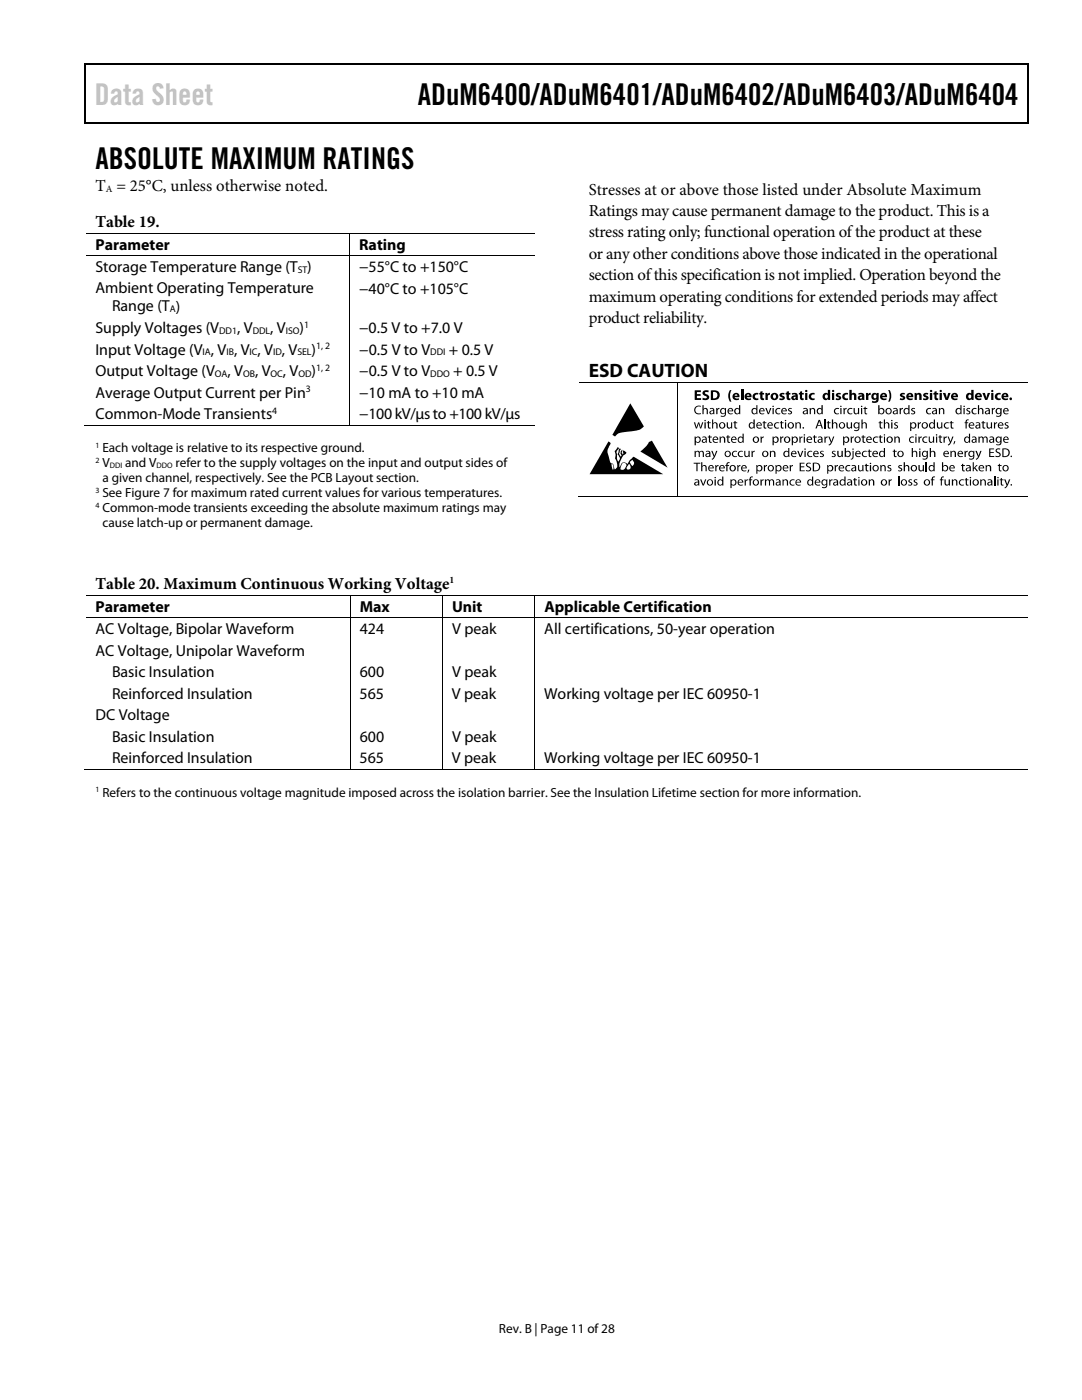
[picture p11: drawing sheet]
<svg xmlns="http://www.w3.org/2000/svg" width="216mm" height="279mm" viewBox="0 0 216 279" stroke-linecap="round" stroke-linejoin="round" font-family="sans-serif">
<defs><g id="words">
<text font-size="6" fill="#c0c0c0" x="18.9" y="21">Data Sheet</text>
<g font-size="6">
<text x="83.4" y="21">ADuM6400/ADuM6401/ADuM6402/ADuM6403/ADuM6404</text>
<text x="19" y="33.6">ABSOLUTE MAXIMUM RATINGS</text>
</g>
<text font-size="3.9" x="117.5" y="75.2">ESD CAUTION</text>
<g font-size="3.3">
<text x="19" y="38.1">T = 25°C, unless otherwise noted.</text>
<text x="117.5" y="38.8">Stresses at or above those listed under Absolute Maximum</text>
<text x="19" y="45.2">Table 19.</text>
<text x="117.5" y="43.1">Ratings may cause permanent damage to the product. This is a</text>
<text x="117.5" y="47.4">stress rating only; functional operation of the product at these</text>
<text x="117.5" y="51.7">or any other conditions above those indicated in the operational</text>
<text x="117.5" y="55.9">section of this specification is not implied. Operation beyond the</text>
<text x="117.5" y="60.2">maximum operating conditions for extended periods may affect</text>
<text x="117.5" y="64.5">product reliability.</text>
<text x="19.1" y="117.5">Table 20. Maximum Continuous Working Voltage</text>
</g>
<g font-size="3.2">
<text x="19" y="49.8">Parameter</text>
<text x="71.7" y="49.8">Rating</text>
<text x="19" y="54.3">Storage Temperature Range (T )</text>
<text x="19" y="58.6">Ambient Operating Temperature</text>
<text x="71.7" y="54.3">−55°C to +150°C</text>
<text x="71.7" y="58.6">−40°C to +105°C</text>
<text x="22.4" y="62.2">Range (T )</text>
<text x="19" y="66.5">Supply Voltages (V</text>
<text x="19" y="70.8">Input Voltage (V , V , V , V , V</text>
<text x="47.3" y="66.5">, V</text>
<text x="53.9" y="66.5">, V</text>
<text x="59.8" y="66.5">)</text>
<text x="62.1" y="70.8">)</text>
<text x="71.7" y="70.8">−0.5 V to V</text>
<text x="71.7" y="66.5">−0.5 V to +7.0 V</text>
<text x="89.6" y="70.8">+ 0.5 V</text>
<text x="19" y="75.1">Output Voltage (V</text>
<text x="45.4" y="75.1">, V</text>
<text x="50.9" y="75.1">, V</text>
<text x="56.5" y="75.1">, V</text>
<text x="62.2" y="75.1">)</text>
<text x="71.7" y="75.1">−0.5 V to V</text>
<text x="90.4" y="75.1">+ 0.5 V</text>
<text x="19" y="79.4">Average Output Current per Pin</text>
<text x="19" y="83.7">Common-Mode Transients</text>
<text x="71.7" y="79.4">−10 mA to +10 mA</text>
<text x="71.7" y="83.7">−100 kV/μs to +100 kV/μs</text>
<text x="19" y="122.1">Parameter</text>
<text x="71.8" y="122.1">Max</text>
<text x="90.2" y="122.1">Unit</text>
<text x="108.6" y="122.1">Applicable Certification</text>
<text x="19" y="126.6">AC Voltage, Bipolar Waveform</text>
<text x="19" y="130.9">AC Voltage, Unipolar Waveform</text>
<text x="71.8" y="126.6">424</text>
<text x="90.2" y="126.6">V peak</text>
<text x="108.6" y="126.6">All certifications, 50-year operation</text>
<text x="22.4" y="135.1">Basic Insulation</text>
<text x="71.8" y="135.1">600</text>
<text x="90.2" y="135.1">V peak</text>
<text x="19" y="143.7">DC Voltage</text>
<text x="22.4" y="139.4">Reinforced Insulation</text>
<text x="71.8" y="139.4">565</text>
<text x="90.2" y="139.4">V peak</text>
<text x="108.6" y="139.4">Working voltage per IEC 60950-1</text>
<text x="22.4" y="148">Basic Insulation</text>
<text x="71.8" y="148">600</text>
<text x="90.2" y="148">V peak</text>
<text x="22.4" y="152.3">Reinforced Insulation</text>
<text x="71.8" y="152.3">565</text>
<text x="90.2" y="152.3">V peak</text>
<text x="108.6" y="152.3">Working voltage per IEC 60950-1</text>
</g>
<g font-size="2.6">
<text x="20.4" y="90.3">Each voltage is relative to its respective ground.</text>
<text x="20.4" y="93.3">V</text>
<text x="25" y="93.3">and V</text>
<text x="35" y="93.3">refer to the supply voltages on the input and output sides of</text>
<text x="20.4" y="99.3">See Figure 7 for maximum rated current values for various temperatures.</text>
<text x="20.4" y="96.3">a given channel, respectively. See the PCB Layout section.</text>
<text x="20.4" y="102.3">Common-mode transients exceeding the absolute maximum ratings may</text>
<text x="20.4" y="105.3">cause latch-up or permanent damage.</text>
<text x="20.4" y="159">Refers to the continuous voltage magnitude imposed across the isolation barrier. See the Insulation Lifetime section for more information.</text>
<text x="99.5" y="266">Rev. B | Page 11 of 28</text>
</g>
<g font-size="1.9">
<text x="21.1" y="38.3">A</text>
<text x="59.4" y="54.5">ST</text>
<text x="33.9" y="62.3">A</text>
<text x="60.7" y="65.4">1</text>
<text x="40.4" y="70.9">IA</text>
<text x="43.7" y="66.6">DD1</text>
<text x="45.2" y="70.9">IB</text>
<text x="49.8" y="70.9">IC</text>
<text x="50.4" y="66.6">DDL</text>
<text x="54.5" y="70.9">ID</text>
<text x="57" y="66.6">ISO</text>
<text x="59.4" y="70.9">SEL</text>
<text x="63.1" y="69.7">1, 2</text>
<text x="85.9" y="70.9">DDI</text>
<text x="42.9" y="75.2">OA</text>
<text x="48.5" y="75.2">OB</text>
<text x="54" y="75.2">OC</text>
<text x="59.6" y="75.2">OD</text>
<text x="63.1" y="74">1, 2</text>
<text x="85.9" y="75.2">DDO</text>
<text x="54.3" y="82.6">4</text>
<text x="61" y="78.3">3</text>
<text x="89.7" y="116.3">1</text>
</g>
<g font-size="1.6">
<text x="19" y="89.4">1</text>
<text x="19" y="92.4">2</text>
<text x="21.9" y="93.5">DDI</text>
<text x="31.2" y="93.5">DDO</text>
<text x="19" y="98.4">3</text>
<text x="19" y="101.4">4</text>
<text x="19" y="158.1">1</text>
</g>
</g></defs>
<g fill="#000">
<path d="M16.9 12.7h.2v1h-.2zM205.1 12.7h.2v1h-.2zM205.1 12.7h.2v.3h-.2zM81 24.4h.3v.3h-.3zM205.1 24.4h.2v.3h-.2zM138.6 77.9h1.2v.4h-.7v.4h.7v.3h-.7v.5h.8v.3h-1.3zM140.4 78l.5-.1 .5 .1-.1 .3h-.6l-.1 .1 .2 .2a.64 .64 0 0 1 .7 .7 .64 .64 0 0 1-.8 .6l-.6-.2 .1-.3 .7 .1 .2-.2-.2-.2a.75 .75 0 0 1-.7-.9zM145.6 77.9h.4a2.39 2.39 0 0 0 0 2.3h-.3a1.99 1.99 0 0 1-.1-2.3zM147.8 77.8h.5v2h-.5zM150.4 78.6l.8-.2h.1v.4a.42 .42 0 0 0-.7 .3 .42 .42 0 0 0 .7 .4v.3a.76 .76 0 0 1-1-.2 .76 .76 0 0 1 .1-1zM151.7 78.2l.4-.1v.3h.4v.3h-.4l.1 .7 .3 .1v.3a.49 .49 0 0 1-.6 0 .49 .49 0 0 1-.2-.5v-.6h-.2v-.3h.2zM152.7 78.4h.4v.3l.5-.3v.4l-.4 .2v.8h-.5z"/>
<path d="M155.6 78.6l.5-.2 .4 .1v.3l-.5-.1 .2 .3a.43 .43 0 0 1 .3 .6l-.5 .3-.5-.1 .1-.4 .4 .1 .2-.1-.6-.4zM157 78.2l.4-.1v.3h.3v.3h-.3v.7l.3 .1v.3a.49 .49 0 0 1-.5 0 .49 .49 0 0 1-.2-.5v-.6h-.2v-.3h.2zM159.6 78.2l.4-.1v.3h.4v.3h-.4l.1 .7 .3 .1v.3a.47 .47 0 0 1-.6 0 .47 .47 0 0 1-.2-.5v-.6h-.2v-.3h.2zM161.6 78.6l.8-.2h.2l-.1 .4a.43 .43 0 0 0-.7 .3 .43 .43 0 0 0 .7 .4l.1 .3a.76 .76 0 0 1-1-.2 .76 .76 0 0 1 0-1zM166.8 78.6l.6-.2 .4 .1-.1 .3-.4-.1v.2l.2 .1a.43 .43 0 0 1 .3 .6l-.6 .3-.4-.1v-.4l.4 .1 .2-.1-.6-.4zM168.3 78.6l.8-.2h.1v.4a.42 .42 0 0 0-.7 .3 .42 .42 0 0 0 .7 .4v.3a.76 .76 0 0 1-1-.2 .76 .76 0 0 1 .1-1zM169.5 77.8h.4v.8l.3-.2 .4 .1a1.56 1.56 0 0 1 .3 1.3h-.5v-.9l-.2-.2-.3 .3v.8h-.4zM172.8 78.4h.4v.3l.3-.3h.2v.4h-.2l-.2 .3v.7h-.5zM179.6 78.6l.6-.2 .4 .1-.1 .3h-.5l.3 .2a.43 .43 0 0 1 .3 .6l-.6 .3-.5-.1 .1-.4 .4 .1 .2-.1-.6-.4zM182.5 78.4h.4v.2l.1-.1a.56 .56 0 0 1 .8 .2l.1 1.1h-.5v-.9l-.2-.2-.3 .3v.8h-.4zM184.3 78.6l.5-.2 .4 .1-.1 .3h-.5l.6 .4v.4l-.2 .2h-.8l.1-.4 .3 .1 .2-.1-.6-.4zM186.5 78.2l.4-.1v.3h.3v.3h-.3v.7l.3 .1v.3a.47 .47 0 0 1-.5 0 .47 .47 0 0 1-.2-.5v-.6h-.3v-.3h.3z"/>
<path d="M188.1 78.4h.5l.3 1 .3-1h.5l-.6 1.4h-.4zM196 78.4h.5l.3 1 .3-1h.5l-.6 1.4h-.4zM198.7 78.6l.8-.2h.2l-.1 .4a.41 .41 0 0 0-.6 .3 .41 .41 0 0 0 .6 .4l.1 .3a.76 .76 0 0 1-1-.2 .76 .76 0 0 1 0-1zM125.8 80.5l2.7 4.6-.3 .2a3.8 3.8 0 0 1-2.7 .8l-.6 .1a2.22 2.22 0 0 0-2.2 .9l-.5-.3zM129.5 88.3l.6-.4 3.1 5.4-5.4-3.2 1.1-1zM138.6 90h.2v.2a.48 .48 0 0 1 .8 0l.4-.2 .4 .2 .1 1h-.3v-.9l-.3-.2-.3 .3v.8h-.2v-.9l-.3-.2-.2 .2-.1 .9h-.2zM138.5 84.3h.2l.3 1 .3-1h.2l.3 1 .3-1h.2l-.4 1.2h-.2l-.3-1-.3 1h-.2zM138.4 92.4h1.3v.1h-.5v1.5h-.2v-1.5h-.6zM138.8 81.2a1.06 1.06 0 0 1 1.1-.2l-.1 .2a.72 .72 0 0 0-1.1 .6 .72 .72 0 0 0 1.1 .6l.1 .2a.91 .91 0 0 1-1.2-.2 .91 .91 0 0 1 .1-1.2zM139.9 92.2h.2v.8a.48 .48 0 0 1 .8 0l.1 1h-.2v-.4a.35 .35 0 0 0-.2-.6 .35 .35 0 0 0-.5 .3v.7h-.2zM139.7 95.7h.3l.3 1 .4-1h.2l-.5 1.2h-.2zM140.2 80.9h.2v.7l.4-.2 .4 .2v1.1h-.2v-.9l-.3-.2-.3 .3v.8h-.2z"/>
<path d="M141.2 84.1l.3-.1v.3h.3v.2h-.3v.8h.3l-.1 .2h-.3l-.1-.2-.1-.8h-.2v-.2h.2zM141.2 87.1h.3v-.2l.2-.1v.3h.3v.2h-.3v.8l.3 .1v.1h-.5v-1h-.3zM142.1 83.7h.2v.8l.3-.2h.3a1.23 1.23 0 0 1 .3 1.2h-.3v-.7a.32 .32 0 0 0-.2-.4 .32 .32 0 0 0-.4 .4v.7h-.2zM141.9 90h.3l.3 1 .4-1h.3l-.7 1.5-.4 .3-.1-.2 .4-.4zM142.7 92.8h.2v.3l.5-.3v.2l-.3 .1-.1 .2v.7h-.3zM142.9 81.4h.2v.3l.5-.3v.2l-.3 .1-.1 .2v.8h-.3zM143.6 87.1h.2v.3l.1-.2a.49 .49 0 0 1 .7 .1l.1 1h-.2v-.4a.35 .35 0 0 0-.2-.6 .35 .35 0 0 0-.5 .2v.8h-.2zM145.1 92.4l.5-.1v.1l-.4 .2v.2h.3v.2h-.3v1h-.3v-1h-.2v-.2h.2zM144.9 87.1h.2v-.2l.3-.1v.3h.3v.2h-.3v.8l.3 .1v.1h-.5l-.1-1h-.2zM145 84.3h.2l.1 .9 .2 .1 .4-.1v-.9h.2v1.2h-.2v-.2l-.1 .1a.46 .46 0 0 1-.7-.1zM146.5 84.1l.3-.1v.3h.3v.2h-.3v.8h.3v.2h-.4l-.1-.2-.1-.8h-.2zM146.2 90.1l.5-.1h.4l-.1 .2a.48 .48 0 0 0-.7 .4 .48 .48 0 0 0 .7 .4v.2a.66 .66 0 0 1-.8-.2 .66 .66 0 0 1 0-.9z"/>
<path d="M147.1 92.8h.2v.3l.4-.3v.2l-.4 .3v.7h-.2zM147.4 90.1l.5-.1h.3v.2a.48 .48 0 0 0-.8 .4 .48 .48 0 0 0 .8 .4v.2a.66 .66 0 0 1-.8-.2 .66 .66 0 0 1 0-.9zM148.6 95.7h.2v.2l.4-.2v.2h-.2l-.2 .2v.8h-.2zM149.3 93.7h.2l-.2 .6-.2 .1zM149.7 95.2l.5-.1v.2l-.4 .1v.3h.3v.1h-.3v1.1h-.2v-1.1h-.2v-.1h.2zM148.5 90h.2v.9l.3 .1 .3-.2 .1-.8h.2v1.2h-.2v-.2l-.1 .1a.48 .48 0 0 1-.7-.1zM149.9 90h.3v.2l.4-.2v.2l-.4 .2v.8h-.2zM151.7 95.7h.3v.2l.4-.2v.2l-.4 .2v.8h-.3zM151.7 87.1h.3v.3l.4-.3v.2l-.2 .1-.2 .3v.6h-.2zM152.4 92.8h.2v.3l.5-.3v.2l-.4 .3v.7h-.3zM152.4 84.1l.2-.1v.3h.3v.2h-.3v.8h.3l-.1 .2h-.2l-.2-.2v-.8h-.2zM152.6 95.7h.2v.2l.3-.2h.3l.2 .2 .2-.2h.4l.3 .5v.7h-.3v-.9l-.2-.2-.3 .2-.1 .9h-.2v-.9l-.2-.2-.3 .2v.9h-.3z"/>
<path d="M152.7 81.4h.3l.3 1 .4-1h.2l-.5 1.3h-.2zM153.6 90h.2v.2l.1-.1a.53 .53 0 0 1 .7 0l.1 1.1h-.2v-.7a.32 .32 0 0 0-.3-.4 .32 .32 0 0 0-.4 .4v.7h-.2zM154.6 84.4l.5-.1h.3v.2a.47 .47 0 0 0-.7 .4 .47 .47 0 0 0 .7 .4v.2a.65 .65 0 0 1-.8-.2 .65 .65 0 0 1 0-.9zM155.7 87.1h.2v.3l.4-.3v.2l-.2 .1-.2 .3v.6h-.2zM154.9 81.6l.5-.2 .3 .1v.2a.48 .48 0 0 0-.8 .4 .48 .48 0 0 0 .8 .4v.1a.66 .66 0 0 1-.9-.1 .66 .66 0 0 1 .1-.9zM155.8 84.1l.2-.1v.3h.4v.2h-.4v.6l.1 .2h.2v.2h-.3l-.2-.2v-.8h-.2v-.2h.2zM156.1 95.7h.2v.2l.1-.1a.52 .52 0 0 1 .8 0v1.1h-.2v-.5a.37 .37 0 0 0-.1-.5 .37 .37 0 0 0-.5 .2v.8h-.3zM157.3 81.6l.4-.2 .3 .1-.1 .2-.4-.1v.3l.2 .1a.36 .36 0 0 1 .3 .3 .36 .36 0 0 1-.2 .4l-.6-.1 .1-.2 .5 .1v-.3l-.2-.1a.36 .36 0 0 1-.3-.5zM157.6 92.8h.2v.3l.4-.3v.2l-.2 .1-.2 .2v.7h-.2zM157.7 95.8l.5-.1h.4l-.1 .2a.48 .48 0 0 0-.7 .4 .48 .48 0 0 0 .7 .4v.2a.66 .66 0 0 1-.8-.2 .66 .66 0 0 1 0-.9zM158.7 84.3h.2v.2l.1-.1a.5 .5 0 0 1 .7 .1l.1 1h-.2v-.7a.32 .32 0 0 0-.3-.4 .32 .32 0 0 0-.4 .4v.7h-.2zM159.1 90h.2l.4 1 .3-1h.3l-.5 1.2h-.2z"/>
<path d="M159.5 87.1h.2v.3l.4-.3v.2l-.2 .1-.2 .2v.7h-.2zM160.2 85.3h.2v.2h-.2zM159.6 92.4h.9v.1h-.7v.6h.7v.2h-.7v.6h.8v.1h-1zM160.9 92.5l.5-.2 .4 .1-.1 .2-.3-.1-.3 .1 .1 .4a.56 .56 0 0 1 .6 .4 .56 .56 0 0 1-.2 .6h-.8v-.2l.2 .1a.41 .41 0 0 0 .6-.3l-.3-.3a.5 .5 0 0 1-.4-.8zM161.5 81.4h.3v.3l.1-.2a.47 .47 0 0 1 .7 .1l.1 1.1h-.3v-.9l-.3-.2-.3 .2v.9h-.2zM161.2 90.1l.6-.1h.3l-.1 .2a.48 .48 0 0 0-.7 .4 .48 .48 0 0 0 .7 .4l.1 .2a.66 .66 0 0 1-.9-.2 .66 .66 0 0 1 0-.9zM162.2 87.1h.2v-.2l.2-.1v.3h.4v.2h-.4l.1 .8 .2 .1v.1h-.4l-.1-1h-.2zM163.7 90.1l.3-.1h.4l-.1 .2-.3-.1-.2 .2 .6 .6a.53 .53 0 0 1-.8 .2v-.1h.5v-.2l-.2-.1a.35 .35 0 0 1-.2-.6zM164.5 83.7h.2v1.8h-.2zM164.5 87.1h.2v.3l.4-.3v.2l-.2 .1-.1 .2-.1 .7h-.2zM165.2 84.1l.2-.1v.3h.3v.2h-.3v.8h.3v.2h-.3l-.2-.2v-.8h-.2zM165.4 95.7h.3v.2l.4-.2v.2h-.2l-.2 .3v.7h-.2z"/>
<path d="M165.3 87.1h.2l.4 1 .3-1h.3l-.7 1.5-.4 .3-.1-.2 .5-.4zM166 83.7h.2v.8l.3-.2h.3a1.26 1.26 0 0 1 .3 1.2h-.2l-.1-.9-.3-.2-.3 .3v.8h-.2zM166 90.1l.4-.1h.3v.2h-.4l-.1 .1 .2 .2a.38 .38 0 0 1 .3 .6l-.4 .1-.4-.1 .1-.1 .3 .1 .2-.2-.5-.5zM166.5 92.8h.3v.3l.4-.3v.2l-.2 .1-.2 .2v.7h-.2zM166.6 81.6l.5-.2 .3 .1v.2a.48 .48 0 0 0-.8 .4 .48 .48 0 0 0 .8 .4v.1a.66 .66 0 0 1-.9-.1 .66 .66 0 0 1 .1-.9zM167.1 90h.2v.9l.3 .1 .3-.2v-.8h.3v1.2h-.2v-.2l-.1 .1a.47 .47 0 0 1-.8-.1zM168.3 81.4h.2v.3l.4-.3v.2l-.3 .3v.8h-.3zM168.8 93l.5-.2 .4 .1-.1 .1a.48 .48 0 0 0-.7 .5 .48 .48 0 0 0 .7 .4l.1 .1a.66 .66 0 0 1-.9-.1 .66 .66 0 0 1 0-.9zM169.7 87.1h.2l.1 .3 .4-.3v.2l-.2 .1-.2 .2v.7h-.2zM168.9 84.3h.3v.9l.2 .1 .4-.2v-.8h.2v1.2h-.2v-.2l-.1 .1a.47 .47 0 0 1-.7-.1zM169.2 81.6l.6-.2 .3 .1-.1 .2a.48 .48 0 0 0-.7 .4 .48 .48 0 0 0 .7 .4l.1 .1a.66 .66 0 0 1-.9-.1 .66 .66 0 0 1 0-.9zM170.4 95.4h.3v.3h.3v.1h-.3v.9h.3v.2h-.4l-.1-.2-.1-.9h-.2v-.1h.2z"/>
<path d="M170.3 81.4h.3v.9l.3 .2 .3-.2v-.9h.2v1.3h-.2v-.2l-.1 .1a.48 .48 0 0 1-.7-.1zM171.9 83.7h.2v.8l.3-.2h.3a1.31 1.31 0 0 1 .3 1.2h-.3v-.9l-.2-.2-.4 .3v.8h-.2zM171.2 92.8h.2l.1 .9 .2 .2 .4-.3v-.8h.2v1.2h-.2v-.1l-.1 .1a.45 .45 0 0 1-.7-.1zM171.9 87.1h.2v-.2l.2-.1v.3h.4v.2h-.4l.1 .8 .3 .1v.1h-.5l-.1-1h-.2zM172.3 81.4h.2v-.2h.2v.2h.4v.2h-.4l.1 .8 .2 .1v.2l-.4-.1-.1-1h-.2zM172.1 90.1l.6-.1h.3l-.1 .2a.48 .48 0 0 0-.7 .4 .48 .48 0 0 0 .7 .4l.1 .2a.66 .66 0 0 1-.9-.2 .66 .66 0 0 1 0-.9zM172.7 92.6l.3-.1v.3h.3v.2h-.3v.8l.3 .1v.1l-.4 .1-.2-.2v-.9h-.1zM173.3 95.7h.2l.1 .2 .1-.1a.5 .5 0 0 1 .7 0l.1 1.1h-.3v-.9l-.3-.2-.3 .3v.8h-.2zM173.3 89.7h.3v.3h.3v.1h-.3v.9h.3v.2h-.4l-.1-.2-.1-.9h-.2v-.1h.2zM174.3 87.3l.6-.2 .3 .1-.1 .2a.48 .48 0 0 0-.7 .4 .48 .48 0 0 0 .7 .4l.1 .1a.66 .66 0 0 1-.9-.1 .66 .66 0 0 1 0-.9zM175.6 92.8h.3v.2l.1-.1a.47 .47 0 0 1 .7 .1v1h-.2v-.6a.31 .31 0 0 0-.3-.4 .31 .31 0 0 0-.3 .3v.7h-.2zM175.5 84.1l.2-.1v.3h.4v.2h-.4l.1 .8h.3v.2h-.4l-.2-.2v-.8h-.2z"/>
<path d="M175.5 86.9l.3-.1v.3h.3v.2h-.3v.8l.3 .1-.1 .2h-.3l-.1-.2-.1-.9h-.2zM176.4 83.7h.2v.8l.3-.2h.3a1.26 1.26 0 0 1 .3 1.2h-.3v-.5a.37 .37 0 0 0-.1-.5 .37 .37 0 0 0-.5 .2v.8h-.2zM177.1 93l.4-.2 .3 .1v.1h-.4v.3h.2a.38 .38 0 0 1 .3 .3 .38 .38 0 0 1-.2 .4h-.7l.1-.2 .3 .1 .3-.2-.6-.4zM177.2 77.9h.3a2.07 2.07 0 0 1 0 2.3h-.3a2.39 2.39 0 0 0 0-2.3zM177.3 95.7h.2v.2l.4-.2v.2l-.3 .2-.1 .8h-.2zM178.5 84.4l.4-.1h.3l-.1 .2h-.4v.2l.2 .1a.38 .38 0 0 1 .3 .3 .38 .38 0 0 1-.2 .4l-.6-.1v-.1l.4 .1 .2-.2-.6-.4zM178.4 87.1h.2l.1 .3 .1-.2a.47 .47 0 0 1 .7 .1l.1 1h-.3v-.6a.31 .31 0 0 0-.3-.4 .31 .31 0 0 0-.3 .3v.7h-.2zM178.4 89.7h.2v.3h.3v.1h-.3v.9h.3v.2h-.4l-.1-.2v-.9h-.3v-.1h.3zM179.2 95.1h.2v1.8h-.2zM179.3 93l.4-.2 .3 .1-.1 .1h-.4v.3h.2a.37 .37 0 0 1 .3 .3 .37 .37 0 0 1-.2 .4h-.6v-.2l.4 .1 .2-.2-.5-.4zM179.5 81.4h.2v.3l.5-.3v.2l-.3 .1-.1 .2-.1 .8h-.2zM180.3 92.2h.3v.8l.4-.2 .4 .2v1h-.2v-.4a.35 .35 0 0 0-.1-.6 .35 .35 0 0 0-.5 .3v.7h-.3z"/>
<path d="M181.3 95.8l.4-.1h.3l-.1 .2-.2-.1-.2 .2 .6 .6a.52 .52 0 0 1-.9 .2l.1-.1 .3 .1 .2-.2-.5-.5zM181.9 81.6l.4-.2 .3 .1-.1 .2-.4-.1v.3l.2 .1a.36 .36 0 0 1 .3 .3 .36 .36 0 0 1-.2 .4l-.6-.1v-.2l.3 .1 .3-.2-.6-.4zM181.9 89.4h.3v.8a.52 .52 0 0 1 .8-.1v1.1h-.2v-.5a.37 .37 0 0 0-.1-.5 .37 .37 0 0 0-.5 .2v.8h-.3zM182.4 95.8l.4-.1h.2v.2h-.4v.2l.2 .1a.37 .37 0 0 1 .3 .3 .37 .37 0 0 1-.2 .4l-.6-.1v-.1l.3 .1 .3-.2-.6-.5zM181.6 87.3l.5-.2 .3 .1-.1 .2a.48 .48 0 0 0-.7 .4 .48 .48 0 0 0 .7 .4l.1 .1a.66 .66 0 0 1-.9-.1 .66 .66 0 0 1 .1-.9zM183.1 84.3h.2v.2l.5-.2v.2h-.2l-.2 .3v.7h-.3zM183.3 87.1h.2v.3l.4-.3v.2l-.2 .1-.2 .2v.7h-.2zM183.3 92.8h.2v.9l.3 .2 .3-.3v-.8h.3v1.2h-.3v-.1v.1a.47 .47 0 0 1-.8-.1zM184.7 92.2h.3v1.8h-.3zM184.2 87.3l.5-.2 .3 .1v.2a.48 .48 0 0 0-.7 .4 .48 .48 0 0 0 .7 .4v.1a.66 .66 0 0 1-.8-.1 .66 .66 0 0 1 0-.9zM185.5 89.4h.3v.8l.3-.2h.3a1.25 1.25 0 0 1 .2 1.2h-.2v-.7a.32 .32 0 0 0-.3-.4 .32 .32 0 0 0-.3 .4v.7h-.3zM185 81.6l.5-.2 .3 .1-.1 .2a.47 .47 0 0 0-.7 .4 .47 .47 0 0 0 .7 .4l.1 .1a.66 .66 0 0 1-.9-.1 .66 .66 0 0 1 .1-.9z"/>
<path d="M186.1 95.2l.5-.1v.2l-.4 .1-.1 .3h.4v.1h-.4v1.1h-.2v-1.1h-.2v-.1h.2zM185.3 87.1h.2l.1 .9 .2 .2 .3-.2 .1-.9h.2v1.2h-.2v-.1l-.1 .1a.45 .45 0 0 1-.7-.1zM187.3 81.4h.2l.1 .3v-.2a.45 .45 0 0 1 .7 .1l.1 1.1h-.2v-.9l-.3-.2-.3 .3v.8h-.3zM187.5 86.9l.2-.1v.3h.3v.2h-.3v.6v.2l.3 .1-.1 .2h-.2l-.2-.2v-.9h-.2zM187.9 95.2l.5-.1-.1 .2-.3 .1-.1 .3h.4v.1h-.4v1.1h-.2v-1.1h-.2v-.1h.2zM186.9 84.3h.3v.9l.3 .1 .3-.2v-.8h.2v1.2h-.2v-.2l-.1 .1a.46 .46 0 0 1-.7-.1zM188.3 87.1h.2v.3l.4-.3v.2l-.2 .1-.2 .2v.7h-.2zM189.1 87.1h.2l.4 1 .3-1h.3l-.7 1.5-.4 .3-.1-.2 .4-.4zM188.5 84.4l.5-.1h.3v.2a.48 .48 0 0 0-.7 .4 .48 .48 0 0 0 .7 .4v.2a.66 .66 0 0 1-.8-.2 .66 .66 0 0 1 0-.9zM188.5 95.7h.2v.9l.3 .1 .3-.2v-.8h.2v1.2h-.2v-.2l-.1 .1a.47 .47 0 0 1-.7-.1zM189.6 90h.2l.1 .2 .1-.1a.5 .5 0 0 1 .7 0l.1 1.1h-.3v-.9l-.3-.2-.3 .3v.8h-.2zM189.5 84.3h.2v-.2l.2-.1v.3h.4v.2h-.4l.1 .8h.2l.1 .2-.5-.1-.1-.9h-.2z"/>
<path d="M189.9 95.7h.2l.1 .2 .1-.1a.49 .49 0 0 1 .7 0v1.1h-.2v-.9l-.3-.2-.3 .3v.8h-.3zM190.4 88.1l.2-.1-.2 .6-.2 .1zM192 92.6l.2-.1v.3h.3v.2h-.3v.8l.3 .1v.1l-.3 .1-.2-.2v-.9h-.2zM191.5 95.8l.5-.1h.3v.2a.48 .48 0 0 0-.7 .4 .48 .48 0 0 0 .7 .4v.2a.66 .66 0 0 1-.8-.2 .66 .66 0 0 1 0-.9zM192.5 90h.2v.2l.4-.2v.2l-.4 .2v.8h-.2zM192.8 83.8l.5-.1v.2l-.4 .2v.2h.3v.2h-.3v1h-.2v-1h-.2v-.2h.2zM192.9 81.6l.4-.2 .3 .1-.1 .2-.4-.1v.3l.2 .1a.36 .36 0 0 1 .3 .3 .36 .36 0 0 1-.2 .4l-.6-.1v-.2l.5 .1v-.3l-.1-.1a.36 .36 0 0 1-.3-.5zM192.7 95.4h.2v.3h.4v.1h-.4l.1 .9h.2l.1 .2h-.4l-.2-.2v-.9h-.2v-.1h.2zM194.1 92.2h.2v1.2l.5-.6h.3l-.5 .5 .6 .7h-.3l-.5-.5-.1 .5h-.2zM194 81.6l.5-.2 .4 .1-.1 .2a.47 .47 0 0 0-.7 .4 .47 .47 0 0 0 .7 .4l.1 .1a.66 .66 0 0 1-.9-.1 .66 .66 0 0 1 0-.9zM194.6 90h.3l.4 1 .3-1h.3l-.5 1.2-.6 .6-.1-.2 .4-.4zM195.1 80.9h.3v.7a.48 .48 0 0 1 .8 0v1.1h-.2v-.9l-.3-.2-.3 .3v.8h-.3z"/>
<path d="M195.2 87.1h.3v.2a.43 .43 0 0 1 .4-.2 .43 .43 0 0 1 .3 .3l.5-.3 .3 .2 .1 1h-.2l-.1-.8-.2-.2-.3 .2v.8h-.3v-.9l-.2-.1-.3 .3v.7h-.3zM195.6 95.7h.2v.2l.1-.1a.51 .51 0 0 1 .7 0l.1 1.1h-.2v-.5a.37 .37 0 0 0-.1-.5 .37 .37 0 0 0-.5 .2l-.1 .8h-.2zM195.8 84.3h.2v-.2l.3-.1v.3h.3v.2h-.3v.8h.3v.2l-.5-.1-.1-.9h-.2zM196.7 92.8h.2v.2l.1-.1a.5 .5 0 0 1 .7 .1l.1 1h-.3v-.4a.35 .35 0 0 0-.1-.6 .35 .35 0 0 0-.5 .3v.7h-.2zM197.9 81.4h.2v.3l.4-.3v.2l-.4 .3v.8h-.2zM196.8 84.3h.3v.9l.3 .1 .3-.2v-.8h.3v1.2h-.2l-.1-.2-.1 .1a.46 .46 0 0 1-.7-.1zM197.4 89.5h1v.2h-.8v.5h.7v.2h-.7v.6h.8v.2h-1zM198.3 84.3h.2v.2l.5-.2v.2h-.2l-.2 .3v.7h-.3zM198.4 95.1h.2v1.8h-.2zM198.7 89.7a.73 .73 0 0 1 .9-.1l-.1 .1h-.3l-.3 .1 .1 .3a.55 .55 0 0 1 .6 .4 .55 .55 0 0 1-.2 .7h-.7l-.1-.1 .1-.2a.38 .38 0 0 0 .5 .2 .38 .38 0 0 0 .1-.6l-.2-.1a.48 .48 0 0 1-.4-.7zM199.1 92.8h.2v-.2l.2-.1v.3h.4v.2h-.4l.1 .8 .2 .1v.1h-.4l-.1-1h-.2zM199.7 95.4h.2v.3h.4v.1h-.4l.1 .9h.2v.2h-.3l-.2-.2v-.9h-.2v-.1h.2z"/>
<path d="M200.5 84.4l.4-.1h.3v.2h-.5v.2l.2 .1a.37 .37 0 0 1 .4 .3 .37 .37 0 0 1-.3 .4l-.6-.1 .1-.1 .3 .1 .2-.2-.5-.4zM200.4 95.7h.2l.4 .9 .3-.9h.3l-.5 1.2-.6 .6-.1-.2 .5-.4zM201.7 91h.2v.2h-.2zM201.7 96.6h.2v.3h-.2z"/>
<path d="M141.8 77.9a1.48 1.48 0 0 1 1.8 .6 1.17 1.17 0 0 1-1.6 1.3h-.2zM142.3 78.2v1.3a.67 .67 0 0 0 .9-.6 .67 .67 0 0 0-.9-.7z"/>
<path d="M146.3 78.6a.69 .69 0 0 1 .9-.1 .69 .69 0 0 1 .3 .8h-.9l.2 .2h.6l.1 .2a.79 .79 0 0 1-1.1 0 .79 .79 0 0 1-.1-1.1zM146.7 78.7l-.1 .3h.6l-.2-.3z"/>
<path d="M148.7 78.6a.69 .69 0 0 1 .9-.2 .69 .69 0 0 1 .3 .9h-.9a.51 .51 0 0 0 .8 .2l.1 .2a.79 .79 0 0 1-1.1 0 .79 .79 0 0 1-.1-1.1zM149.1 78.7l-.1 .3h.5l-.1-.3z"/>
<path d="M153.8 79.1a.76 .76 0 0 1 1.5 0 .76 .76 0 0 1-1.5 0zM154.4 78.8l-.1 .1a.38 .38 0 0 0 0 .5 .38 .38 0 0 0 .4 .1l.1-.2a.46 .46 0 0 0-.3-.6z"/>
<path d="M158 78.5l.3-.1a.62 .62 0 0 1 .9 .6v.8h-.4v-.1a.47 .47 0 0 1-.7 0 .47 .47 0 0 1 0-.7l.7-.1-.3-.2-.4 .1zM158.4 79.3l.1 .3 .3-.2v-.2z"/>
<path d="M160.7 77.9h.4v.3h-.4zM160.7 78.4h.4v1.4h-.4z"/>
<path d="M164.3 78.6a.59 .59 0 0 1 .9-.1v-.7h.5v2h-.5v-.2a.65 .65 0 0 1-.9 .1 .65 .65 0 0 1-.1-.9zM164.7 78.8l-.1 .1a.41 .41 0 0 0 .3 .6 .38 .38 0 0 0 .3-.4 .38 .38 0 0 0-.5-.3z"/>
<path d="M166.1 77.9h.3v.3h-.3zM166 78.4h.5v1.4h-.5z"/>
<path d="M171.3 78.5l.3-.1a.65 .65 0 0 1 .9 .6v.8h-.4l-.1-.1a.48 .48 0 0 1-.7 .1 .48 .48 0 0 1 .1-.8l.6-.1a.43 .43 0 0 0-.7-.1zM171.6 79.3v.2l.2 .1 .2-.4z"/>
<path d="M174 78.6l.5-.2 .4 .2v-.2h.4v.4a1.6 1.6 0 0 1-.2 1.4l-.4 .2h-.6l-.1-.1 .1-.3a.47 .47 0 0 0 .5 .1 .47 .47 0 0 0 .3-.5 .66 .66 0 0 1-1 0 .66 .66 0 0 1 .1-1zM174.5 78.8l-.2 .1a.4 .4 0 0 0 .3 .6 .37 .37 0 0 0 .3-.4 .37 .37 0 0 0-.4-.3z"/>
<path d="M175.8 78.6a.68 .68 0 0 1 .8-.2 .68 .68 0 0 1 .4 .9h-1l.3 .2h.5l.1 .2a.79 .79 0 0 1-1 0 .79 .79 0 0 1-.1-1.1zM176.2 78.7l-.2 .3h.6l-.1-.3z"/>
<path d="M181 78.6a.68 .68 0 0 1 .9-.2 .68 .68 0 0 1 .3 .9h-.9l.2 .2h.6v.2a.78 .78 0 0 1-1 0 .78 .78 0 0 1-.1-1.1zM181.4 78.7l-.1 .3h.5l-.1-.3z"/>
<path d="M185.6 77.9h.4v.3h-.4zM185.5 78.4h.5v1.4h-.5z"/>
<path d="M187.5 77.9h.4v.3h-.4zM187.5 78.4h.4v1.4h-.4z"/>
<path d="M189.9 78.6a.69 .69 0 0 1 .9-.1 .69 .69 0 0 1 .3 .8h-.9l.2 .2h.6l.1 .2a.79 .79 0 0 1-1.1 0 .79 .79 0 0 1-.1-1.1zM190.3 78.7l-.1 .3h.5l-.1-.3z"/>
<path d="M192.9 78.6l.5-.2 .4 .1v-.7h.5v2h-.4l-.1-.2a.65 .65 0 0 1-.9 .1 .65 .65 0 0 1-.1-.9zM193.4 78.8l-.2 .1a.4 .4 0 0 0 .3 .6 .38 .38 0 0 0 .3-.4 .38 .38 0 0 0-.4-.3z"/>
<path d="M194.7 78.6a.68 .68 0 0 1 .9-.2 .68 .68 0 0 1 .3 .9h-.9l.2 .2h.6v.2a.79 .79 0 0 1-1 0 .79 .79 0 0 1-.1-1.1zM195.1 78.7l-.1 .3h.5l-.1-.3z"/>
<path d="M197.8 77.9h.4v.3h-.4zM197.8 78.4h.4v1.4h-.4z"/>
<path d="M200 78.6a.69 .69 0 0 1 .9-.1 .69 .69 0 0 1 .3 .8h-.9l.2 .2h.6v.2a.79 .79 0 0 1-1 0 .79 .79 0 0 1-.1-1.1zM200.4 78.7l-.1 .3h.5l-.1-.3z"/>
<path d="M121.4 88.1l-3.8 6.5h14.7l-5.9-3.4-.7 .6-.5 .8-.2-.1a.72 .72 0 0 0-.8-.2 .72 .72 0 0 0-.4 .7l-.1 .2a2.88 2.88 0 0 1 1.2-2.7l.1-.2-.6-.4v.6l-.2 .2-.1-.3 .1-.6-.1-.1-.2 .4a.66 .66 0 0 0 .1 .8l-.1 .2-.4-.6 .2-.7 .3-.1-.3-.2-.5 1.1 .2 .3a.71 .71 0 0 1-.1 1.2l-.1-.4-.1-.9a.8 .8 0 0 1 .3-1.2l.1-.2-.2-.2-.3 .5a.46 .46 0 0 0-.2 .8l-.1 1 .4 .7a1.02 1.02 0 0 1-.5 1.5l-.1-.5a.58 .58 0 0 0-.6-.7l-.2-.4-.2-.9a2.12 2.12 0 0 1 .3-2.5l.1-.3zM122 92.6a.65 .65 0 0 1 .4 .9l-.1 .3zM124.3 92.4a.58 .58 0 0 1 .7 .3 .58 .58 0 0 1-.3 .7 .59 .59 0 0 1-.9 .2l.1-.6zM125.4 92.6a.52 .52 0 0 1 .4 .7 .52 .52 0 0 1-.8 .2zM125.8 92.1l.3-.3a.68 .68 0 0 1 .4 .6 .68 .68 0 0 1-.4 .6l-.4-.7z"/>
<path d="M138.6 87.1h.2v.3a.58 .58 0 0 1 .9-.1 .58 .58 0 0 1 0 .9 .58 .58 0 0 1-.8 0v.7h-.3zM138.9 87.4v.2a.41 .41 0 0 0 .1 .5 .41 .41 0 0 0 .6-.1 .45 .45 0 0 0-.1-.5 .45 .45 0 0 0-.4-.2z"/>
<path d="M138.6 95.7a.62 .62 0 0 1 .9 .4l.1 .8h-.3v-.1a.4 .4 0 0 1-.6 0 .4 .4 0 0 1 0-.6l.6-.1v-.1l-.3-.2-.4 .1zM138.8 96.4v.3h.4l.1-.2v-.2z"/>
<path d="M140.5 83.9a.15 .15 0 0 1 .3 0 .15 .15 0 0 1-.3 0zM140.6 84.3h.2v1.2h-.2z"/>
<path d="M140.1 87.2l.4-.1 .5 .3 .1 .9-.3-.1a.41 .41 0 0 1-.6 .1 .41 .41 0 0 1 0-.6l.6-.1v-.2l-.3-.1-.3 .1zM140.3 87.8v.4h.4l.1-.2v-.3z"/>
<path d="M141.5 93l.4-.2a.57 .57 0 0 1 .5 .7h-.9a.51 .51 0 0 0 .8 .4l.1 .1a.67 .67 0 0 1-.9-.1 .67 .67 0 0 1 0-.9zM141.7 93l-.2 .3h.7l-.1-.3z"/>
<path d="M141 96.3a.65 .65 0 0 1 1.3 0 .65 .65 0 0 1-1.3 0zM141.2 96.3a.45 .45 0 0 0 .9 0 .45 .45 0 0 0-.9 0z"/>
<path d="M140.8 90a.6 .6 0 0 1 1 .4v.8h-.3v-.1a.4 .4 0 0 1-.6 .1 .4 .4 0 0 1 0-.7l.6-.1v-.1l-.3-.2-.3 .1zM141 90.7v.3h.4l.1-.2v-.2z"/>
<path d="M142.3 87.3a.56 .56 0 0 1 .7-.1 .56 .56 0 0 1 .3 .6h-.9a.52 .52 0 0 0 .8 .4l.1 .1a.68 .68 0 0 1-1-.1 .68 .68 0 0 1 0-.9zM142.6 87.3l-.2 .3h.7l-.1-.3z"/>
<path d="M141.6 81.5l.5-.1 .4 .3 .1 1h-.3v-.2a.44 .44 0 0 1-.4 .2 .44 .44 0 0 1-.4-.4 .59 .59 0 0 1 .8-.4l-.1-.3-.5 .1zM141.9 82.1l-.1 .4h.4l.1-.2v-.3z"/>
<path d="M142.6 95.3a.14 .14 0 0 1 .2 0 .14 .14 0 0 1-.2 0zM142.6 95.7h.2v1.2h-.2z"/>
<path d="M143.6 93a.57 .57 0 0 1 .7-.2 .57 .57 0 0 1 .3 .7h-.9a.5 .5 0 0 0 .8 .4v.1a.68 .68 0 0 1-.9-.1 .68 .68 0 0 1 0-.9zM143.9 93l-.2 .3h.7l-.1-.3z"/>
<path d="M143.5 84.9a.65 .65 0 0 1 1.3 0 .65 .65 0 0 1-1.3 0zM143.7 84.9a.43 .43 0 0 0 .8 0 .43 .43 0 0 0-.8 0z"/>
<path d="M143.3 95.8l.4-.1 .4 .1v-.7h.2v1.8h-.2v-.2a.6 .6 0 0 1-.9 0 .6 .6 0 0 1 .1-.9zM143.5 95.9a.51 .51 0 0 0 .2 .9 .45 .45 0 0 0 .4-.6 .45 .45 0 0 0-.6-.3z"/>
<path d="M143.9 81.6l.4-.2 .4 .2v-.2h.2v1.1a.67 .67 0 0 1-.4 .7 .67 .67 0 0 1-.7-.1v-.2l.2 .1a.45 .45 0 0 0 .5-.1 .45 .45 0 0 0 .2-.4 .6 .6 0 0 1-.9 0 .6 .6 0 0 1 .1-.9zM144.1 81.7a.44 .44 0 0 0-.2 .6 .44 .44 0 0 0 .7 .1 .44 .44 0 0 0 0-.6 .44 .44 0 0 0-.5-.1z"/>
<path d="M144.6 90.6a.65 .65 0 0 1 1.3 0 .65 .65 0 0 1-1.3 0zM144.8 90.6a.44 .44 0 0 0 .8 0 .44 .44 0 0 0-.8 0z"/>
<path d="M145.3 81.6a.55 .55 0 0 1 .7-.2 .55 .55 0 0 1 .3 .7h-.9a.49 .49 0 0 0 .8 .4v.1a.67 .67 0 0 1-.9-.1 .67 .67 0 0 1 0-.9zM145.6 81.6l-.2 .3h.7l-.2-.3z"/>
<path d="M145.7 95.7h.2l.1 .2a.58 .58 0 0 1 .8 0 .58 .58 0 0 1 0 .8 .58 .58 0 0 1-.8 0v.7h-.2zM146.1 96l-.1 .1a.4 .4 0 0 0 .1 .6 .4 .4 0 0 0 .6-.2 .45 .45 0 0 0 0-.5 .45 .45 0 0 0-.5-.1z"/>
<path d="M146 87.3a.56 .56 0 0 1 .7-.1 .56 .56 0 0 1 .3 .6h-.9a.5 .5 0 0 0 .3 .4 .5 .5 0 0 0 .5 0v.1a.67 .67 0 0 1-.9-.1 .67 .67 0 0 1 0-.9zM146.2 87.3l-.1 .3h.6l-.1-.3z"/>
<path d="M145.6 93.4a.65 .65 0 0 1 1.3 0 .65 .65 0 0 1-1.3 0zM145.8 93.5a.43 .43 0 0 0 .8 0 .43 .43 0 0 0-.8 0z"/>
<path d="M147.3 95.8a.55 .55 0 0 1 .7-.1 .55 .55 0 0 1 .3 .6h-.9a.5 .5 0 0 0 .8 .4v.1a.68 .68 0 0 1-.9-.1 .68 .68 0 0 1 0-.9zM147.6 95.9l-.2 .3h.7l-.1-.3z"/>
<path d="M146.7 81.6l.4-.2 .4 .2v-.7h.2v1.8h-.2v-.2a.6 .6 0 0 1-.9 0 .6 .6 0 0 1 .1-.9zM146.9 81.7a.46 .46 0 0 0-.1 .5 .46 .46 0 0 0 .5 .3l.1-.2a.42 .42 0 0 0 0-.5 .42 .42 0 0 0-.5-.1z"/>
<path d="M148 93a.56 .56 0 0 1 .7-.2 .56 .56 0 0 1 .3 .6v.1h-.9a.49 .49 0 0 0 .8 .4v.1a.67 .67 0 0 1-.9-.1 .67 .67 0 0 1 0-.9zM148.3 93l-.2 .3h.7l-.1-.3z"/>
<path d="M147.4 87.3l.4-.2 .4 .2v-.7h.2v1.7h-.2v-.1a.61 .61 0 0 1-.9 0 .61 .61 0 0 1 .1-.9zM147.6 87.4a.46 .46 0 0 0-.2 .5 .46 .46 0 0 0 .5 .3 .46 .46 0 0 0 .3-.6 .46 .46 0 0 0-.6-.2z"/>
<path d="M149.6 84.4l.3-.1 .4 .1v-.7h.3v1.8h-.2v-.2a.58 .58 0 0 1-.8 .2 .58 .58 0 0 1-.2-.9zM149.8 84.5a.5 .5 0 0 0 .2 .9 .44 .44 0 0 0 .4-.6 .44 .44 0 0 0-.6-.3z"/>
<path d="M150.2 96.3a.65 .65 0 0 1 1.3 0 .65 .65 0 0 1-1.3 0zM150.4 96.3a.45 .45 0 0 0 .9 0 .45 .45 0 0 0-.9 0z"/>
<path d="M150.2 87.7a.65 .65 0 0 1 1.3 0 .65 .65 0 0 1-1.3 0zM150.4 87.8a.45 .45 0 0 0 .9 0 .45 .45 0 0 0-.9 0z"/>
<path d="M150.9 92.8h.2v.2a.61 .61 0 0 1 .9 0 .61 .61 0 0 1 0 .9 .61 .61 0 0 1-.9 0v.7h-.2zM151.2 93.1a.42 .42 0 0 0 0 .6 .42 .42 0 0 0 .6 0 .44 .44 0 0 0 0-.5 .44 .44 0 0 0-.4-.2z"/>
<path d="M151.1 84.5a.56 .56 0 0 1 .6-.2 .56 .56 0 0 1 .3 .6h-.9a.5 .5 0 0 0 .8 .4l.1 .1a.67 .67 0 0 1-.9 0 .67 .67 0 0 1 0-.9zM151.3 84.5l-.2 .3h.7l-.1-.3z"/>
<path d="M150.1 81.6l.4-.2 .4 .2v-.7h.2l.1 1.8h-.2l-.1-.2a.61 .61 0 0 1-.9 0 .61 .61 0 0 1 .1-.9zM150.4 81.7a.46 .46 0 0 0-.2 .5 .46 .46 0 0 0 .5 .3l.2-.2a.45 .45 0 0 0-.1-.5 .45 .45 0 0 0-.4-.1z"/>
<path d="M151.6 81.6l.5-.2a.57 .57 0 0 1 .5 .7h-.9a.49 .49 0 0 0 .3 .4 .49 .49 0 0 0 .5 0v.1a.67 .67 0 0 1-.9-.1 .67 .67 0 0 1 0-.9zM151.8 81.6l-.1 .3h.7l-.2-.3z"/>
<path d="M152.1 90.6a.64 .64 0 0 1 1.2 0 .64 .64 0 0 1-1.2 0zM152.3 90.6a.43 .43 0 0 0 .8 0 .43 .43 0 0 0-.8 0z"/>
<path d="M153.3 84.5a.55 .55 0 0 1 .6-.2 .55 .55 0 0 1 .3 .6h-.9a.5 .5 0 0 0 .8 .4l.1 .1a.67 .67 0 0 1-.9 0 .67 .67 0 0 1 0-.9zM153.5 84.5l-.2 .3h.7l-.1-.3z"/>
<path d="M153.2 93.4a.65 .65 0 0 1 1.3 0 .65 .65 0 0 1-1.3 0zM153.4 93.5a.44 .44 0 0 0 .8 0 .44 .44 0 0 0-.8 0z"/>
<path d="M154.2 87.1h.2v.3a.59 .59 0 0 1 .8-.1 .59 .59 0 0 1 0 .9 .59 .59 0 0 1-.8 0v.7h-.2zM154.5 87.4a.42 .42 0 0 0 0 .6 .42 .42 0 0 0 .6 0 .44 .44 0 0 0 0-.5 .44 .44 0 0 0-.5-.2z"/>
<path d="M154.2 81h.2v.2h-.2zM154.2 81.4h.2v1.3h-.2z"/>
<path d="M154.7 92.8h.2v.2a.6 .6 0 0 1 .9 0 .6 .6 0 0 1 0 .9 .6 .6 0 0 1-.8 0v.7h-.3zM155.1 93.1a.42 .42 0 0 0 0 .6 .42 .42 0 0 0 .6 0 .44 .44 0 0 0 0-.5 .44 .44 0 0 0-.5-.2z"/>
<path d="M154.9 95.7a.6 .6 0 0 1 .9 .4v.8h-.2v-.1a.4 .4 0 0 1-.6 0 .4 .4 0 0 1 0-.6l.5-.1v-.1l-.3-.2-.3 .1zM155.1 96.4l-.1 .3 .5-.1v-.3z"/>
<path d="M156 81.6a.55 .55 0 0 1 .7-.1 .55 .55 0 0 1 .3 .6h-.9a.48 .48 0 0 0 .3 .4 .48 .48 0 0 0 .5 0v.1a.67 .67 0 0 1-.9-.1 .67 .67 0 0 1 0-.9zM156.3 81.6l-.2 .3h.7l-.1-.3z"/>
<path d="M156.3 93a.55 .55 0 0 1 .7-.2 .55 .55 0 0 1 .3 .7h-.9a.5 .5 0 0 0 .8 .4v.1a.68 .68 0 0 1-.9-.1 .68 .68 0 0 1 0-.9zM156.5 93l-.1 .3h.7l-.2-.3z"/>
<path d="M156.6 83.9a.15 .15 0 0 1 .3 0 .15 .15 0 0 1-.3 0zM156.6 84.3h.3v1.2h-.3z"/>
<path d="M156.4 87.7a.65 .65 0 0 1 1.3 0 .65 .65 0 0 1-1.3 0zM156.6 87.8a.45 .45 0 0 0 .9 0 .45 .45 0 0 0-.9 0z"/>
<path d="M156.5 90.1l.4-.1 .4 .1v-.7h.2v1.8h-.2v-.2a.6 .6 0 0 1-.9 0 .6 .6 0 0 1 .1-.9zM156.7 90.2a.46 .46 0 0 0-.1 .6 .46 .46 0 0 0 .5 .2l.2-.2a.44 .44 0 0 0-.1-.5 .44 .44 0 0 0-.5-.1z"/>
<path d="M157.2 84.9a.65 .65 0 0 1 1.3 0 .65 .65 0 0 1-1.3 0zM157.4 84.9a.43 .43 0 0 0 .8 0 .43 .43 0 0 0-.8 0z"/>
<path d="M158 87.1h.2v.3a.59 .59 0 0 1 .8-.1 .59 .59 0 0 1 .1 .9 .59 .59 0 0 1-.9 0v.7h-.2zM158.3 87.4a.42 .42 0 0 0 0 .6 .42 .42 0 0 0 .6 0 .44 .44 0 0 0 0-.5 .44 .44 0 0 0-.5-.2z"/>
<path d="M158 90.2l.4-.2a.57 .57 0 0 1 .5 .6h-.9a.51 .51 0 0 0 .8 .4l.1 .1a.67 .67 0 0 1-.9-.1 .67 .67 0 0 1 0-.8zM158.2 90.2l-.1 .3h.6l-.1-.3z"/>
<path d="M158.9 95.8a.56 .56 0 0 1 .6-.1 .56 .56 0 0 1 .4 .6h-1a.5 .5 0 0 0 .8 .4l.1 .1a.68 .68 0 0 1-.9-.1 .68 .68 0 0 1 0-.9zM159.1 95.9l-.2 .3h.7l-.1-.3z"/>
<path d="M160.4 86.7h.2v.2h-.2zM160.4 87.1h.2v1.2h-.2z"/>
<path d="M160.5 89.5h.2v.2h-.2zM160.5 90h.3v1.2h-.3z"/>
<path d="M161.1 87.3a.56 .56 0 0 1 .7-.1 .56 .56 0 0 1 .3 .6h-1a.5 .5 0 0 0 .3 .4 .5 .5 0 0 0 .5 0l.1 .1a.68 .68 0 0 1-.9-.1 .68 .68 0 0 1 0-.9zM161.3 87.3l-.2 .3h.7l-.1-.3z"/>
<path d="M160.3 81.5l.4-.1 .5 .3v1h-.2v-.2a.41 .41 0 0 1-.6 .1 .41 .41 0 0 1 0-.6l.6-.1v-.2l-.3-.1-.4 .1zM160.5 82.1l-.1 .2 .2 .2 .4-.2v-.3z"/>
<path d="M162.2 92.4a.98 .98 0 0 1 1.1 .1 .98 .98 0 0 1 .2 1.1l-.3 .4h-1zM162.4 92.5v1.4a.74 .74 0 0 0 1-.7 .74 .74 0 0 0-1-.7z"/>
<path d="M161.2 95.8l.4-.1 .4 .1v-.7h.3v1.8h-.2v-.2a.6 .6 0 0 1-.9 0 .6 .6 0 0 1 0-.9zM161.5 95.9a.5 .5 0 0 0-.2 .5 .5 .5 0 0 0 .4 .4 .45 .45 0 0 0 .3-.6 .45 .45 0 0 0-.5-.3z"/>
<path d="M162.4 90.2a.55 .55 0 0 1 .7-.2 .55 .55 0 0 1 .3 .6h-.9a.48 .48 0 0 0 .8 .4v.1a.67 .67 0 0 1-.9-.1 .67 .67 0 0 1 0-.8zM162.6 90.2l-.1 .3h.7l-.2-.3z"/>
<path d="M162.7 95.8a.56 .56 0 0 1 .7-.1 .56 .56 0 0 1 .3 .6h-.9a.52 .52 0 0 0 .8 .4v.1a.68 .68 0 0 1-.9-.1 .68 .68 0 0 1 0-.9zM162.9 95.9l-.1 .3h.7l-.2-.3z"/>
<path d="M163.3 83.8h.3l.6 1.7h-.2l-.2-.5h-.6l-.2 .5h-.3zM163.5 84l-.3 .8h.5z"/>
<path d="M163.2 87.2l.4-.1 .5 .3v.9h-.2v-.1a.42 .42 0 0 1-.5 .1 .42 .42 0 0 1-.2-.5l.7-.2-.1-.3-.5 .1zM163.4 87.8v.4h.4l.1-.2v-.3z"/>
<path d="M163.1 81.6l.4-.2 .4 .2v-.7h.3v1.8h-.2l-.1-.2a.6 .6 0 0 1-.9 0 .6 .6 0 0 1 .1-.9zM163.4 81.7a.46 .46 0 0 0-.2 .5 .46 .46 0 0 0 .5 .3l.2-.2a.44 .44 0 0 0-.1-.5 .44 .44 0 0 0-.4-.1z"/>
<path d="M165 92.8h.2v.2a.61 .61 0 0 1 .9 0 .61 .61 0 0 1 0 .9 .61 .61 0 0 1-.8 0v.7h-.2zM165.4 93.1a.42 .42 0 0 0 0 .6 .42 .42 0 0 0 .6 0 .44 .44 0 0 0 0-.5 .44 .44 0 0 0-.5-.2z"/>
<path d="M164.1 95.8l.4-.1 .4 .2v-.2h.2v1a.67 .67 0 0 1-.4 .7 .67 .67 0 0 1-.7-.1l.1-.1h.1a.45 .45 0 0 0 .5 0 .45 .45 0 0 0 .2-.5 .59 .59 0 0 1-.9 0 .59 .59 0 0 1 .1-.9zM164.3 95.9a.45 .45 0 0 0-.2 .5 .45 .45 0 0 0 .6 .3 .44 .44 0 0 0 .2-.6 .44 .44 0 0 0-.6-.2z"/>
<path d="M166.3 95.7a.6 .6 0 0 1 .9 .4l.1 .8h-.3v-.1a.4 .4 0 0 1-.6 0 .4 .4 0 0 1 0-.6l.6-.1v-.1l-.3-.2-.4 .1zM166.5 96.4v.3h.4l.1-.2v-.2z"/>
<path d="M167.5 93a.55 .55 0 0 1 .7-.1 .55 .55 0 0 1 .2 .6h-.8l.2 .4h.5l.1 .1a.67 .67 0 0 1-.9-.1 .67 .67 0 0 1 0-.9zM167.7 93l-.1 .3h.6l-.1-.3z"/>
<path d="M167.6 81.1a.15 .15 0 0 1 .3 0 .15 .15 0 0 1-.3 0zM167.7 81.4h.2v1.3h-.2z"/>
<path d="M167.4 84.9a.65 .65 0 0 1 1.3 0 .65 .65 0 0 1-1.3 0zM167.6 84.9a.44 .44 0 0 0 .8 0 .44 .44 0 0 0-.8 0z"/>
<path d="M168.2 87.1h.2v.3a.59 .59 0 0 1 .9-.1 .59 .59 0 0 1 0 .9 .59 .59 0 0 1-.8 0v.7h-.3zM168.6 87.4a.42 .42 0 0 0-.1 .6 .42 .42 0 0 0 .7 0 .44 .44 0 0 0-.1-.5 .44 .44 0 0 0-.4-.2z"/>
<path d="M168.6 89.4h.2v.8a.58 .58 0 0 1 .8 0 .58 .58 0 0 1 0 .8 .58 .58 0 0 1-.8 0v.2h-.2zM168.9 90.3l-.1 .1a.45 .45 0 0 0 .1 .5 .45 .45 0 0 0 .5 .1 .46 .46 0 0 0 .1-.6 .46 .46 0 0 0-.5-.2z"/>
<path d="M167.7 95.8l.4-.1 .4 .1v-.7h.2v1.8h-.2v-.2a.6 .6 0 0 1-.9 0 .6 .6 0 0 1 .1-.9zM167.9 95.9a.5 .5 0 0 0-.1 .5 .5 .5 0 0 0 .3 .4 .45 .45 0 0 0 .4-.6 .45 .45 0 0 0-.6-.3z"/>
<path d="M170.1 90h.2v.6a.8 .8 0 0 1-.5 1.1v-.1l.2-.1 .1-.3zM170.1 89.5h.2v.2h-.2z"/>
<path d="M169.1 95.7a.62 .62 0 0 1 .9 .4l.1 .8h-.3v-.1a.4 .4 0 0 1-.6 .1 .4 .4 0 0 1 0-.7l.6-.1v-.1l-.3-.2-.4 .1zM169.3 96.4v.3h.4l.1-.2v-.2z"/>
<path d="M169.9 92.9l.4-.1 .5 .3 .1 .9h-.3v-.1a.4 .4 0 0 1-.6 .1 .4 .4 0 0 1 0-.6l.6-.1v-.2l-.3-.1h-.3zM170.2 93.5l-.1 .4h.4l.1-.2v-.3z"/>
<path d="M170.8 90.2l.4-.2a.57 .57 0 0 1 .5 .6h-.8a.49 .49 0 0 0 .7 .4l.1 .1a.67 .67 0 0 1-.9-.1 .67 .67 0 0 1 0-.8zM171 90.2l-.1 .3h.6l-.1-.3z"/>
<path d="M170.5 87.8a.65 .65 0 0 1 1.3 0 .65 .65 0 0 1-1.3 0zM170.7 87.8a.45 .45 0 0 0 .9 0 .45 .45 0 0 0-.9 0z"/>
<path d="M171.3 95.2h.2v.2h-.2zM171.3 95.7h.2v1.2h-.2z"/>
<path d="M170.5 84.4l.4-.1 .4 .2v-.2h.2v1a.67 .67 0 0 1-.3 .7 .67 .67 0 0 1-.8-.1l.1-.1h.1a.45 .45 0 0 0 .5 0 .45 .45 0 0 0 .2-.5 .59 .59 0 0 1-.9 0 .59 .59 0 0 1 .1-.9zM170.7 84.5a.45 .45 0 0 0-.2 .5 .45 .45 0 0 0 .6 .3 .45 .45 0 0 0 .2-.5 .45 .45 0 0 0-.6-.3z"/>
<path d="M171.8 81h.2v.2h-.2zM171.8 81.4h.2v1.3h-.2z"/>
<path d="M171.8 96.3a.65 .65 0 0 1 1.3 0 .65 .65 0 0 1-1.3 0zM172 96.3a.45 .45 0 0 0 .9 0 .45 .45 0 0 0-.9 0z"/>
<path d="M173 87.3a.56 .56 0 0 1 .7-.1 .56 .56 0 0 1 .3 .6h-1a.52 .52 0 0 0 .9 .4v.1a.68 .68 0 0 1-.9-.1 .68 .68 0 0 1 0-.9zM173.2 87.3l-.1 .3h.6l-.1-.3z"/>
<path d="M173.5 92.5a.15 .15 0 0 1 .3 0 .15 .15 0 0 1-.3 0zM173.6 92.8h.2v1.2h-.2z"/>
<path d="M174.2 90.2a.56 .56 0 0 1 .7-.2 .56 .56 0 0 1 .3 .6h-.9a.52 .52 0 0 0 .8 .4v.1a.68 .68 0 0 1-.9-.1 .68 .68 0 0 1 0-.8zM174.4 90.2l-.1 .3h.7l-.2-.3z"/>
<path d="M174.1 93.4a.65 .65 0 0 1 1.3 0 .65 .65 0 0 1-1.3 0zM174.3 93.5a.45 .45 0 0 0 .9 0 .45 .45 0 0 0-.9 0z"/>
<path d="M175.2 80.9h.3v.7a.59 .59 0 0 1 .8 .1 .59 .59 0 0 1 0 .8 .59 .59 0 0 1-.8 0v.2h-.3zM175.6 81.7a.43 .43 0 0 0 0 .6 .43 .43 0 0 0 .6 0 .44 .44 0 0 0 0-.5 .44 .44 0 0 0-.5-.2z"/>
<path d="M175.7 96.3a.65 .65 0 0 1 1.3 0 .65 .65 0 0 1-1.3 0zM176 96.3a.43 .43 0 0 0 .8 0 .43 .43 0 0 0-.8 0z"/>
<path d="M176.4 86.7h.2v.2h-.2zM176.4 87.1h.2v1.2h-.2z"/>
<path d="M175.6 90.1l.4-.1 .4 .1v-.7h.2v1.8h-.2v-.2a.61 .61 0 0 1-.9 0 .61 .61 0 0 1 .1-.9zM175.8 90.2a.46 .46 0 0 0-.2 .6 .46 .46 0 0 0 .6 .2l.2-.2a.44 .44 0 0 0-.1-.5 .44 .44 0 0 0-.5-.1z"/>
<path d="M176.7 82.1a.64 .64 0 0 1 1.2 0 .64 .64 0 0 1-1.2 0zM176.9 82.1a.45 .45 0 0 0 .9 0 .45 .45 0 0 0-.9 0z"/>
<path d="M176.9 87.7a.65 .65 0 0 1 1.3 0 .65 .65 0 0 1-1.3 0zM177.1 87.8a.45 .45 0 0 0 .9 0 .45 .45 0 0 0-.9 0z"/>
<path d="M177.8 83.9a.15 .15 0 0 1 .3 0 .15 .15 0 0 1-.3 0zM177.8 84.3h.3v1.2h-.3z"/>
<path d="M178.2 81.5l.4-.1 .5 .3 .1 1-.3-.2a.41 .41 0 0 1-.6 .1 .41 .41 0 0 1 0-.6l.6-.1v-.2l-.3-.1-.3 .1zM178.5 82.1l-.1 .4h.3l.2-.2v-.3z"/>
<path d="M179.1 90.6a.64 .64 0 0 1 1.2 0 .64 .64 0 0 1-1.2 0zM179.3 90.6a.43 .43 0 0 0 .8 0 .43 .43 0 0 0-.8 0z"/>
<path d="M179.7 96.3a.65 .65 0 0 1 1.3 0 .65 .65 0 0 1-1.3 0zM179.9 96.3a.45 .45 0 0 0 .9 0 .45 .45 0 0 0-.9 0z"/>
<path d="M180.4 81.6l.4-.2 .5 .2v-.7h.2v1.8h-.2v-.2a.61 .61 0 0 1-.9 0 .61 .61 0 0 1 0-.9zM180.7 81.7a.46 .46 0 0 0-.2 .5 .46 .46 0 0 0 .5 .3l.3-.2a.45 .45 0 0 0-.1-.5 .45 .45 0 0 0-.5-.1z"/>
<path d="M181.6 84.3h.2v.2a.6 .6 0 0 1 .9 0 .6 .6 0 0 1 0 .8 .6 .6 0 0 1-.9 0v.7h-.2zM181.9 84.6a.41 .41 0 0 0 0 .5 .41 .41 0 0 0 .5 .1 .41 .41 0 0 0 .2-.5l-.4-.3z"/>
<path d="M181.7 93.4a.65 .65 0 0 1 1.3 0 .65 .65 0 0 1-1.3 0zM181.9 93.5a.45 .45 0 0 0 .9 0 .45 .45 0 0 0-.9 0z"/>
<path d="M182.7 86.7h.2v.2h-.2zM182.6 87.1h.3v1.2h-.3z"/>
<path d="M183.4 89.6a.15 .15 0 0 1 .3 0 .15 .15 0 0 1-.3 0zM183.4 90h.3v1.2h-.3z"/>
<path d="M183.9 84.9a.65 .65 0 0 1 1.3 0 .65 .65 0 0 1-1.3 0zM184.1 84.9a.45 .45 0 0 0 .9 0 .45 .45 0 0 0-.9 0z"/>
<path d="M184.3 96.3a.65 .65 0 0 1 1.3 0 .65 .65 0 0 1-1.3 0zM184.5 96.3a.45 .45 0 0 0 .9 0 .45 .45 0 0 0-.9 0z"/>
<path d="M184.1 90.1l.4-.1 .4 .2 .1-.2h.2l-.1 .3a1.42 1.42 0 0 1-.1 1.3l-.5 .1-.4-.1v-.1h.2a.45 .45 0 0 0 .5 0 .45 .45 0 0 0 .1-.5 .59 .59 0 0 1-.9 0 .59 .59 0 0 1 .1-.9zM184.4 90.2a.45 .45 0 0 0-.2 .5 .45 .45 0 0 0 .5 .3 .44 .44 0 0 0 .2-.6 .44 .44 0 0 0-.5-.2z"/>
<path d="M185.5 93l.4-.2 .4 .2v-.8h.2v1.8h-.2v-.1a.61 .61 0 0 1-.9 0 .61 .61 0 0 1 .1-.9zM185.7 93a.46 .46 0 0 0-.2 .6 .46 .46 0 0 0 .6 .3 .46 .46 0 0 0 .2-.6 .46 .46 0 0 0-.6-.3z"/>
<path d="M185.5 84.4l.4-.1 .4 .1v-.7h.3v1.8h-.2v-.2a.6 .6 0 0 1-1 .1 .6 .6 0 0 1 .1-1zM185.8 84.5a.46 .46 0 0 0-.2 .6 .46 .46 0 0 0 .5 .2l.2-.2a.43 .43 0 0 0-.1-.5 .43 .43 0 0 0-.4-.1z"/>
<path d="M186.8 86.7h.2v.2h-.2zM186.8 87.1h.2v1.2h-.2z"/>
<path d="M186.1 81.5l.4-.1 .4 .3 .1 1h-.2l-.1-.2a.4 .4 0 0 1-.6 .1 .4 .4 0 0 1 .1-.6l.5-.1v-.2l-.3-.1-.3 .1zM186.3 82.1v.4h.3l.1-.2v-.3z"/>
<path d="M188 92.2h.2v.8a.61 .61 0 0 1 .9 0 .61 .61 0 0 1-.1 .9 .61 .61 0 0 1-.8 0v.1h-.2zM188.3 93.1a.46 .46 0 0 0-.1 .6 .46 .46 0 0 0 .6 .2 .46 .46 0 0 0 .2-.6 .46 .46 0 0 0-.6-.3z"/>
<path d="M188.4 90.2a.55 .55 0 0 1 .6-.2 .55 .55 0 0 1 .4 .5v.1h-1a.49 .49 0 0 0 .8 .4l.1 .1a.68 .68 0 0 1-.9-.1 .68 .68 0 0 1 0-.8zM188.6 90.2l-.2 .3h.7l-.1-.3z"/>
<path d="M189.6 93a.55 .55 0 0 1 .6-.2 .55 .55 0 0 1 .3 .7h-.9a.52 .52 0 0 0 .8 .4l.1 .1a.68 .68 0 0 1-.9-.1 .68 .68 0 0 1 0-.9zM189.8 93l-.2 .3h.7l-.1-.3z"/>
<path d="M191.2 90.2l.5-.2a.57 .57 0 0 1 .5 .6h-.9a.51 .51 0 0 0 .8 .4v.1a.67 .67 0 0 1-.9-.1 .67 .67 0 0 1 0-.8zM191.4 90.2l-.1 .3h.6l-.1-.3z"/>
<path d="M190.8 81.6l.4-.2 .4 .2v-.7h.3v1.8h-.2v-.2a.61 .61 0 0 1-.9 0 .61 .61 0 0 1 0-.9zM191.1 81.7a.46 .46 0 0 0-.2 .5 .46 .46 0 0 0 .5 .3l.2-.2a.45 .45 0 0 0 0-.5 .45 .45 0 0 0-.5-.1z"/>
<path d="M192.3 81h.2v.2h-.2zM192.3 81.4h.2v1.3h-.2z"/>
<path d="M193.4 84.5a.55 .55 0 0 1 .7-.2 .55 .55 0 0 1 .3 .6h-.9a.49 .49 0 0 0 .8 .4v.1a.67 .67 0 0 1-.9-.1 .67 .67 0 0 1 0-.8zM193.7 84.5l-.2 .3h.7l-.1-.3z"/>
<path d="M192.5 87.3l.5-.2 .3 .2v-.7h.3v1.7h-.2v-.1a.61 .61 0 0 1-1 0 .61 .61 0 0 1 .1-.9zM192.8 87.4a.46 .46 0 0 0-.2 .5 .46 .46 0 0 0 .5 .3 .46 .46 0 0 0 .2-.6 .46 .46 0 0 0-.5-.2z"/>
<path d="M193.5 95.2h.2v.2h-.2zM193.5 95.7h.3v1.2h-.3z"/>
<path d="M192.8 92.9l.4-.1 .5 .3v.9h-.2v-.1a.4 .4 0 0 1-.6 .1 .4 .4 0 0 1 0-.6l.6-.1-.1-.2-.2-.1h-.4zM193 93.5l-.1 .2 .2 .2 .4-.2v-.3z"/>
<path d="M193.4 90.1l.4-.1 .4 .2v-.2h.2v1a.67 .67 0 0 1-.3 .7 .67 .67 0 0 1-.8-.1l.1-.1h.2a.45 .45 0 0 0 .5 0 .45 .45 0 0 0 .1-.5 .6 .6 0 0 1-.9 0 .6 .6 0 0 1 .1-.9zM193.7 90.2a.45 .45 0 0 0-.2 .5 .45 .45 0 0 0 .5 .3 .44 .44 0 0 0 .2-.6 .44 .44 0 0 0-.5-.2z"/>
<path d="M194.1 96.3a.64 .64 0 0 1 1.2 0 .64 .64 0 0 1-1.2 0zM194.2 96.3a.45 .45 0 0 0 .9 0 .45 .45 0 0 0-.9 0z"/>
<path d="M194 87.2a.58 .58 0 0 1 .9 .4v.7h-.2l-.1-.1a.4 .4 0 0 1-.5 .1 .4 .4 0 0 1 0-.6l.5-.1v-.2l-.3-.1-.3 .1zM194.2 87.8v.4h.3l.1-.2v-.3z"/>
<path d="M195.4 93a.56 .56 0 0 1 .7-.2 .56 .56 0 0 1 .3 .7h-.9a.48 .48 0 0 0 .2 .4 .48 .48 0 0 0 .6 0v.1a.67 .67 0 0 1-.9-.1 .67 .67 0 0 1 0-.9zM195.6 93l-.1 .3h.7l-.2-.3z"/>
<path d="M194.7 84.4l.4-.1 .5 .2v1h-.2v-.1a.41 .41 0 0 1-.6 .1 .41 .41 0 0 1 0-.6l.6-.2v-.1l-.3-.2-.3 .1zM194.9 85v.3l.5-.1v-.3z"/>
<path d="M196.6 81.5a.58 .58 0 0 1 .9 .4v.8h-.2v-.2a.4 .4 0 0 1-.6 .1 .4 .4 0 0 1 0-.6l.6-.1v-.2l-.3-.1-.3 .1zM196.8 82.1l-.1 .2 .3 .2 .3-.2v-.3z"/>
<path d="M197.1 95.7a.62 .62 0 0 1 .9 .4v.8h-.2v-.1a.4 .4 0 0 1-.6 0 .4 .4 0 0 1 0-.6l.6-.1-.1-.1-.2-.2-.4 .1zM197.3 96.4v.3h.3l.2-.2v-.2z"/>
<path d="M197.4 87.2h.8l.2 .4v.7h-.2l-.1-.1-.6 .1a.37 .37 0 0 1 .1-.6l.5-.1v-.2l-.3-.1-.3 .1zM197.7 87.8l-.1 .2 .2 .2 .3-.3v-.2z"/>
<path d="M199 95.2h.2v.2h-.2zM199 95.7h.2v1.2h-.2z"/>
<path d="M199.3 84.5a.55 .55 0 0 1 .6-.2 .55 .55 0 0 1 .3 .6h-.9a.48 .48 0 0 0 .3 .5 .48 .48 0 0 0 .5-.1v.1a.67 .67 0 0 1-.8 0 .67 .67 0 0 1 0-.9zM199.5 84.5l-.2 .3h.7l-.1-.3z"/>
<path d="M198.8 81.6l.4-.2 .4 .2v-.2h.3v.4a1.45 1.45 0 0 1-.2 1.3l-.5 .1-.4-.1v-.2l.2 .1a.44 .44 0 0 0 .5-.1 .44 .44 0 0 0 .1-.4 .59 .59 0 0 1-.9-.1 .59 .59 0 0 1 .1-.8zM199.1 81.7a.44 .44 0 0 0-.2 .5 .44 .44 0 0 0 .6 .2 .44 .44 0 0 0 .1-.5 .44 .44 0 0 0-.5-.2z"/>
<path d="M198.8 87.3l.4-.2 .4 .2v-.2h.3v.4a1.45 1.45 0 0 1-.2 1.3l-.5 .1-.4-.1v-.2l.2 .1a.44 .44 0 0 0 .5-.1 .44 .44 0 0 0 .1-.4 .59 .59 0 0 1-.9-.1 .59 .59 0 0 1 .1-.8zM199.1 87.3a.45 .45 0 0 0-.2 .6 .45 .45 0 0 0 .5 .3l.2-.3a.42 .42 0 0 0-.1-.4 .42 .42 0 0 0-.4-.2z"/>
<path d="M200 89.5a.97 .97 0 0 1 1.2 .2 .97 .97 0 0 1 0 1.3l-.5 .2h-.7zM200.2 89.7v1.3a.73 .73 0 0 0 1-.6 .73 .73 0 0 0-1-.7z"/>
<path d="M200.3 81.6a.55 .55 0 0 1 .7-.1 .55 .55 0 0 1 .3 .6h-.9a.48 .48 0 0 0 .3 .4 .48 .48 0 0 0 .5 0v.1a.67 .67 0 0 1-.9-.1 .67 .67 0 0 1 0-.9zM200.5 81.6l-.1 .3h.6l-.1-.3z"/>
<path d="M200.3 87.3a.55 .55 0 0 1 .7-.1 .55 .55 0 0 1 .3 .6h-.9a.48 .48 0 0 0 .3 .4 .48 .48 0 0 0 .5 0v.1a.67 .67 0 0 1-.9-.1 .67 .67 0 0 1 0-.9zM200.5 87.3l-.1 .3h.6l-.1-.3z"/>
<path d="M200 93.4a.65 .65 0 0 1 1.3 0 .65 .65 0 0 1-1.3 0zM200.2 93.5a.45 .45 0 0 0 .9 0 .45 .45 0 0 0-.9 0z"/>
<circle cx="201.7" cy="79.6" r=".26"/>
</g>
<path d="M16.9 12.8h188.2M17 13.7v11M205.2 13.7v11M205.1 24.5h-188.2" fill="none" stroke="#000" stroke-width=".25"/>
<g fill="none" stroke="#000" stroke-width=".2">
<path d="M17.1 46.5h89.6M17.1 51h89.6M69.8 46.6v4.3M69.8 51.1v33.9M115.6 76.3h89.5M135.3 76.4v22.7M16.9 84.9h52.8M69.8 84.9h36.9M115.3 99h19.9M135.4 99h69.7M17.1 118.8h188M69.9 118.9v4.3"/>
<path d="M88.3 118.9v4.3M106.7 118.9v4.3M17.1 123.3h188M69.9 123.4v30.3M88.3 123.4v30.3M106.7 123.4v30.3M16.9 153.6h52.9M70 153.6h18.2M88.4 153.6h18.2M106.8 153.6h98.3"/>
</g>
<use href="#words"/>
</svg>
